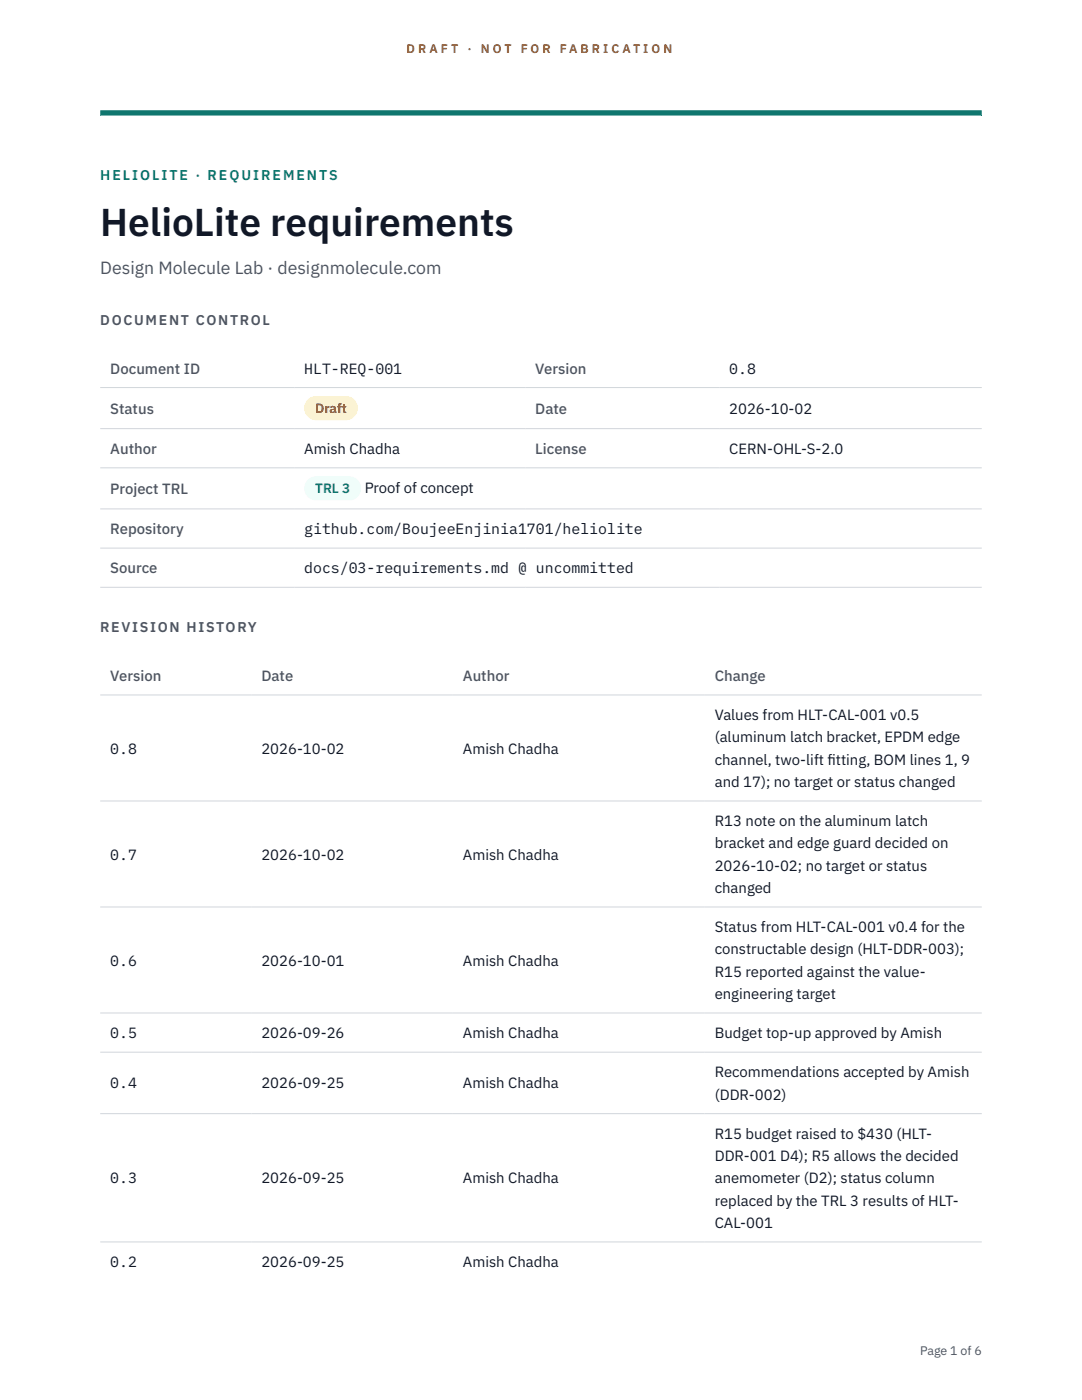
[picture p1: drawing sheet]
<svg xmlns="http://www.w3.org/2000/svg" width="216mm" height="279mm" viewBox="0 0 216 279" stroke-linecap="round" stroke-linejoin="round" font-family="sans-serif">
<defs><g id="words">
<text font-size="7.8" fill="#111827" x="20" y="47.1">HelioLite requirements</text>
<text font-size="3.5" fill="#4b5563" x="20" y="54.6">Design Molecule Lab · designmolecule.com</text>
<g font-size="3" fill="#4b5563">
<text x="22" y="74.5">Document ID</text>
<text x="106.8" y="74.5">Version</text>
<text x="22" y="82.6">Status</text>
<text x="106.8" y="82.6">Date</text>
<text x="22" y="90.6">Author</text>
<text x="106.8" y="90.6">License</text>
<text x="22" y="98.6">Project TRL</text>
<text x="22" y="106.6">Repository</text>
<text x="22" y="114.4">Source</text>
<text x="22" y="135.9">Version</text>
<text x="52.2" y="135.9">Date</text>
<text x="92.4" y="135.9">Author</text>
<text x="142.6" y="135.9">Change</text>
</g>
<g font-size="3" fill="#111827">
<text x="60.7" y="74.5">HLT-REQ-001</text>
<text x="145.5" y="74.5">0.8</text>
<text x="145.5" y="82.6">2026-10-02</text>
<text x="60.7" y="90.6">Amish Chadha</text>
<text x="145.5" y="90.6">CERN-OHL-S-2.0</text>
<text x="72.8" y="98.5">Proof of concept</text>
<text x="60.7" y="106.6">github.com/BoujeeEnjinia1701/heliolite</text>
<text x="60.7" y="114.4">docs/03-requirements.md @ uncommitted</text>
<text x="142.6" y="143.7">Values from HLT-CAL-001 v0.5</text>
<text x="142.6" y="148.2">(aluminum latch bracket, EPDM edge</text>
<text x="22" y="150.4">0.8</text>
<text x="52.2" y="150.4">2026-10-02</text>
<text x="92.4" y="150.4">Amish Chadha</text>
<text x="142.6" y="152.6">channel, two-lift f</text>
<text x="165.1" y="152.6">itting, BOM lines 1, 9</text>
<text x="142.6" y="157.1">and 17); no target or status changed</text>
<text x="142.6" y="164.9">R13 note on the aluminum latch</text>
<text x="22" y="171.5">0.7</text>
<text x="52.2" y="171.5">2026-10-02</text>
<text x="92.4" y="171.5">Amish Chadha</text>
<text x="142.6" y="169.3">bracket and edge guard decided on</text>
<text x="142.6" y="173.8">2026-10-02; no target or status</text>
<text x="142.6" y="178.2">changed</text>
<text x="142.6" y="186">Status from HLT-CAL-001 v0.4 for the</text>
<text x="142.6" y="190.5">constructable design (HLT-DDR-003);</text>
<text x="22" y="192.7">0.6</text>
<text x="52.2" y="192.7">2026-10-01</text>
<text x="92.4" y="192.7">Amish Chadha</text>
<text x="142.6" y="194.9">R15 reported against the value-</text>
<text x="142.6" y="199.4">engineering target</text>
<text x="22" y="207.2">0.5</text>
<text x="52.2" y="207.2">2026-09-26</text>
<text x="92.4" y="207.2">Amish Chadha</text>
<text x="142.6" y="207.2">Budget top-up approved by Amish</text>
<text x="142.6" y="215">Recommendations accepted by Amish</text>
<text x="22" y="217.2">0.4</text>
<text x="52.2" y="217.2">2026-09-25</text>
<text x="92.4" y="217.2">Amish Chadha</text>
<text x="142.6" y="219.5">(DDR-002)</text>
<text x="142.6" y="227.3">R15 budget raised to $430 (HLT-</text>
<text x="142.6" y="231.7">DDR-001 D4); R5 allows the decided</text>
<text x="22" y="236.2">0.3</text>
<text x="52.2" y="236.2">2026-09-25</text>
<text x="92.4" y="236.2">Amish Chadha</text>
<text x="142.6" y="236.2">anemometer (D2); status column</text>
<text x="142.6" y="240.6">replaced by the TRL 3 results of HLT-</text>
<text x="142.6" y="245.1">CAL-001</text>
<text x="22" y="252.9">0.2</text>
<text x="52.2" y="252.9">2026-09-25</text>
<text x="92.4" y="252.9">Amish Chadha</text>
</g>
<text font-size="2.8" fill="#0f766e" x="20" y="36">HELIOLITE · REQUIREMENTS</text>
<g font-size="2.8" fill="#4b5563">
<text x="20" y="64.8">DOCUMENT CONTROL</text>
<text x="20" y="126.2">REVISION HISTORY</text>
</g>
<text font-size="2.7" fill="#92400e" x="62.9" y="82.5">Draft</text>
<text font-size="2.7" fill="#0f766e" x="62.9" y="98.5">TRL 3</text>
<g font-size="2.5" fill="#b45309">
<text x="81.1" y="10.5">D R A F T</text>
<text x="93.3" y="10.5">·</text>
<text x="95.9" y="10.5">N O T</text>
<text x="103.9" y="10.5">F O R</text>
<text x="111.7" y="10.5">F A B R I C A T I O N</text>
</g>
<text font-size="2.5" fill="#4b5563" x="183.6" y="270.3">Page 1 of 6</text>
</g></defs>
<path d="M20 23.1h175.9zM20 22h175.9v1.1h-175.9z" fill-rule="evenodd" fill="#0f766e"/>
<g fill="none" stroke="#d1d5db" stroke-width=".2">
<path d="M20 77.3h175.9M20 85.5h175.9M20 93.4h175.9M20 101.6h175.9M20 109.4h175.9M20 117.2h175.9M20 138.7h175.9M20 159.9h175.9M20 181h175.9M20 202.2h175.9M20 210h175.9M20 222.3h175.9"/>
<path d="M20 247.9h175.9"/>
</g>
<path d="M60.7 79h10.7v4.9h-10.7z" fill="#fef3c7"/>
<path d="M60.7 95.1h11.4v4.8h-11.4z" fill="#f0fdfa"/>
<use href="#words"/>
</svg>
